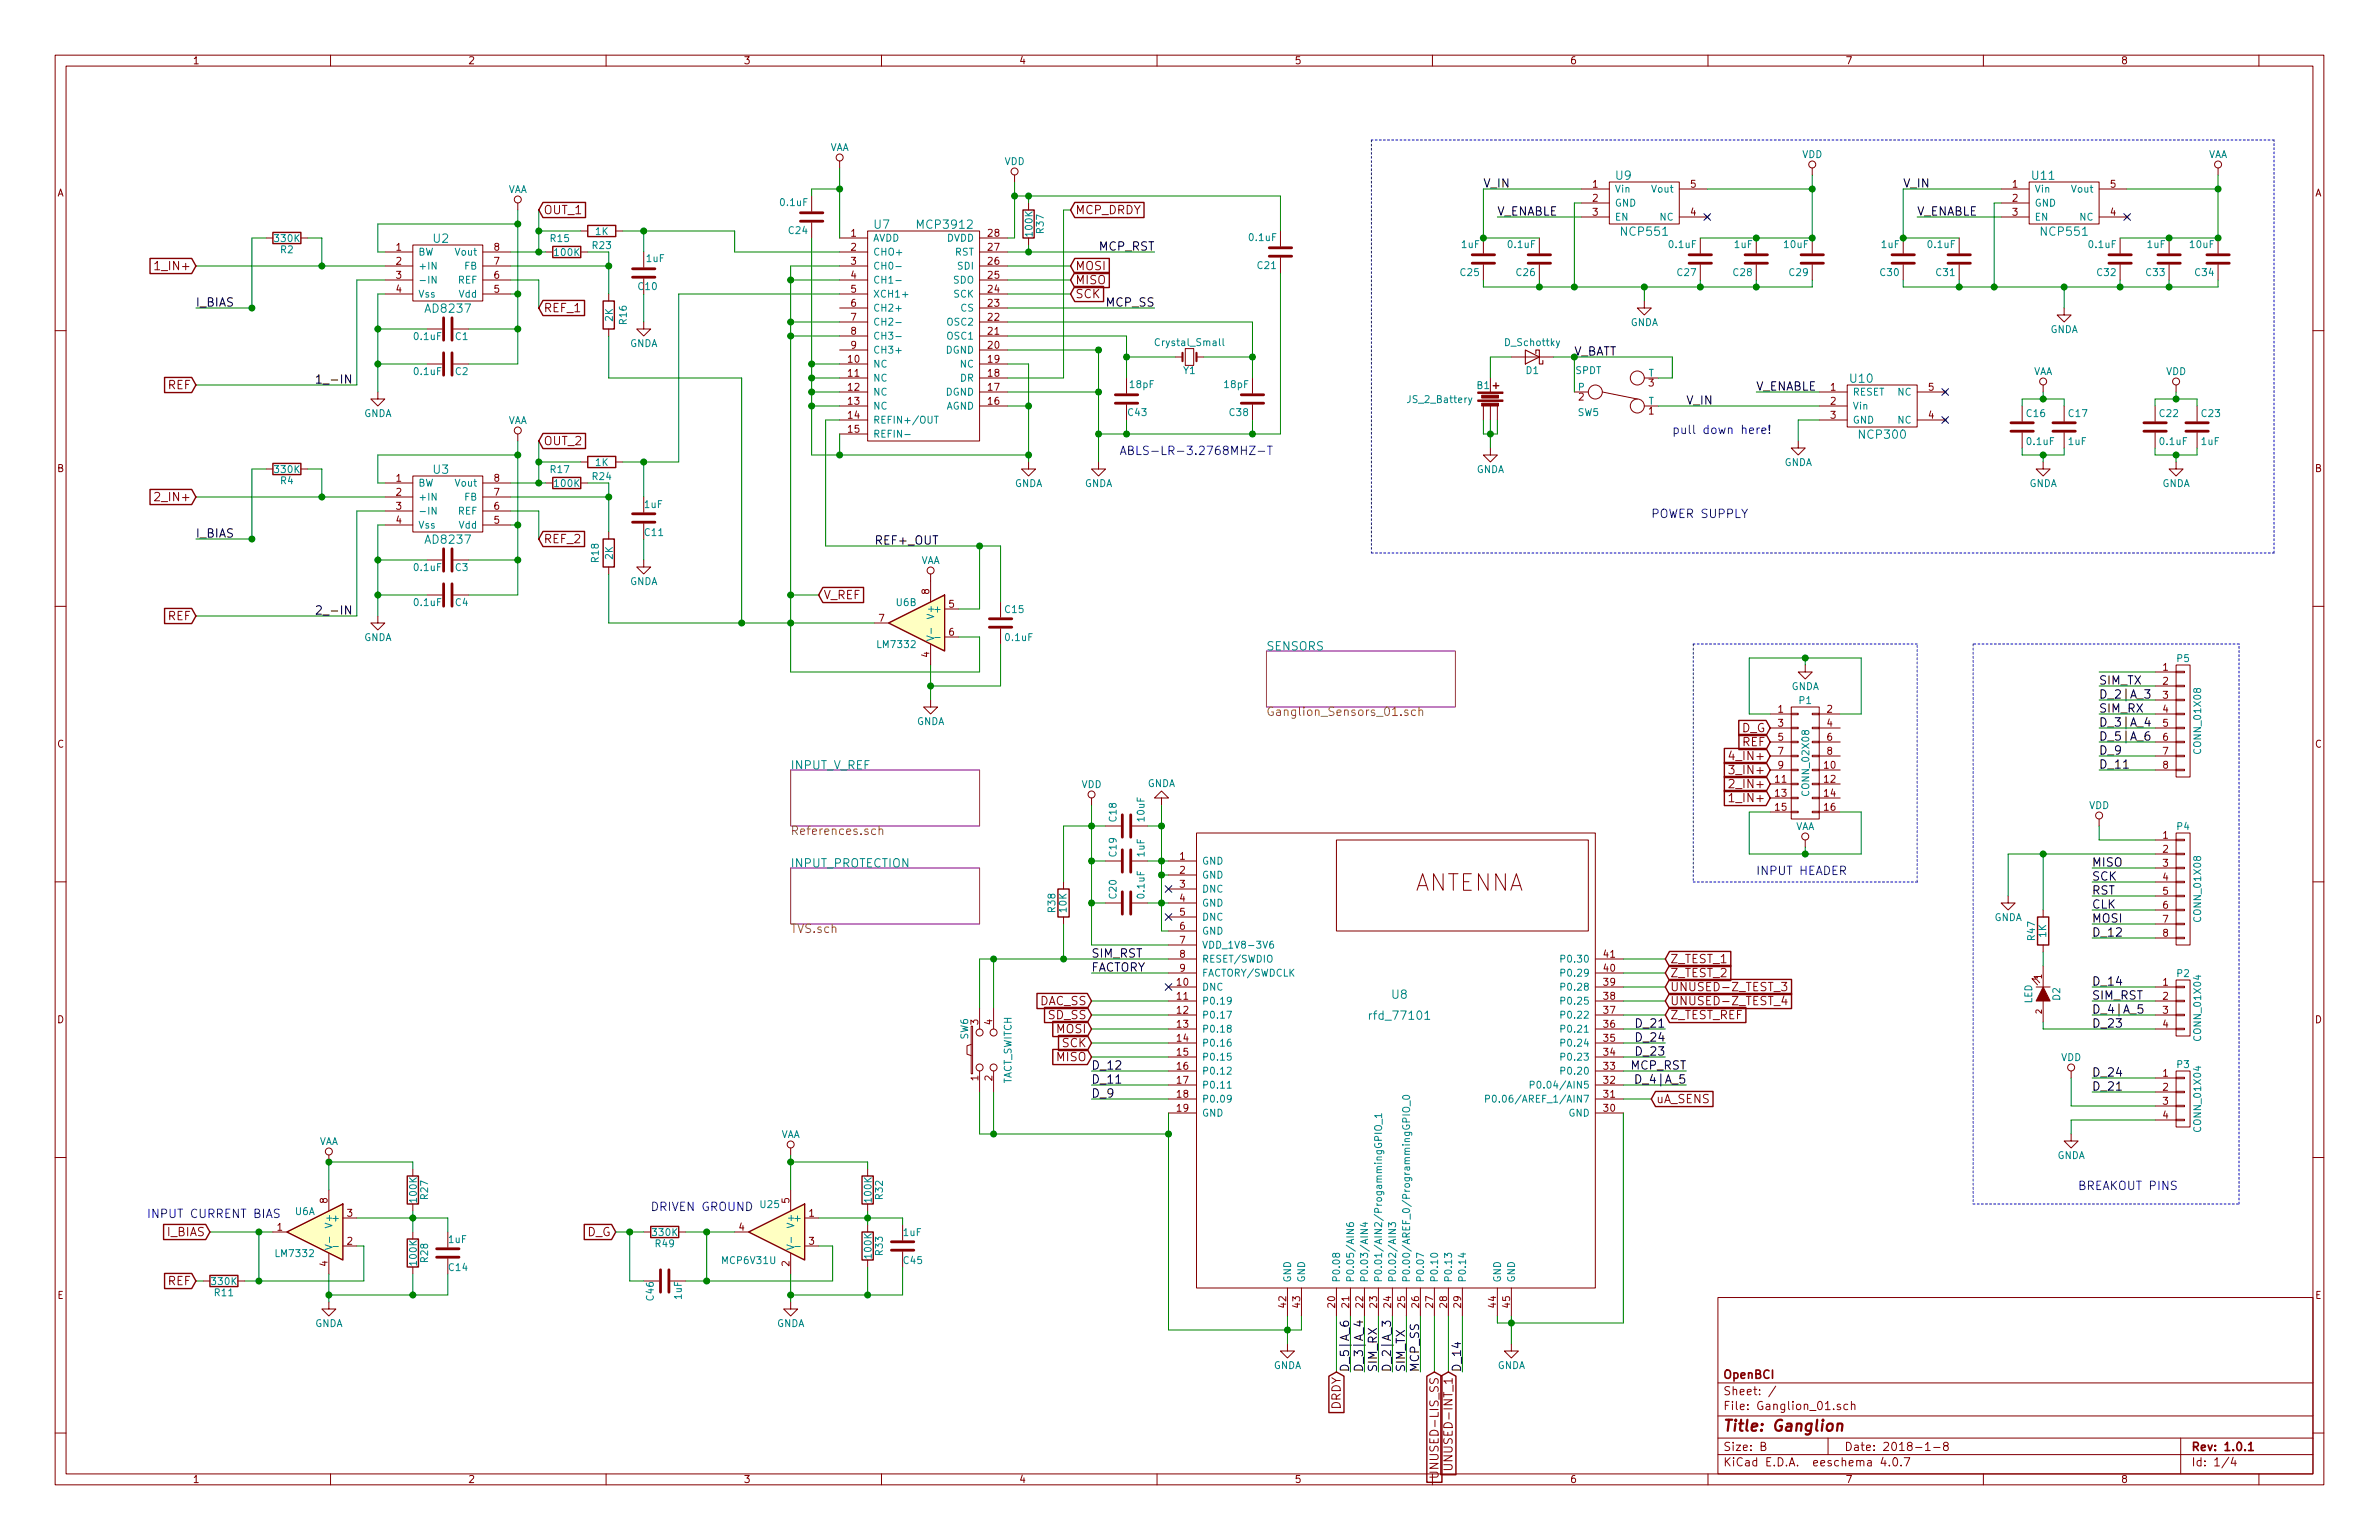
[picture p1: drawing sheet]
<svg xmlns="http://www.w3.org/2000/svg" width="432mm" height="279mm" viewBox="0 0 432 279" stroke-linecap="round" stroke-linejoin="round" font-family="sans-serif">
<defs><g id="words">
<text font-size="4.2" fill="#840000" x="256.5" y="161.7">ANTENNA</text>
<text font-size="2.8" fill="#840000" x="312.8" y="259.7">Title: Ganglion</text>
<g font-size="2.1">
<text x="269.2" y="34">V_IN</text>
<text x="345.4" y="34">V_IN</text>
<text x="271.8" y="39.1">V_ENABLE</text>
<text x="348" y="39.1">V_ENABLE</text>
<text x="199.4" y="45.5">MCP_RST</text>
<text x="35.6" y="55.6">I_BIAS</text>
<text x="200.8" y="55.6">MCP_SS</text>
<text x="57.1" y="69.6">1_-IN</text>
<text x="318.8" y="70.9">V_ENABLE</text>
<text x="306.1" y="73.4">V_IN</text>
<text x="35.6" y="97.5">I_BIAS</text>
<text x="158.7" y="98.8">REF+_OUT</text>
<text x="57.1" y="111.5">2_-IN</text>
<text x="381" y="124.2">SIM_TX</text>
<text x="381" y="126.7">D_2|A_3</text>
<text x="381" y="129.3">SIM_RX</text>
<text x="381" y="131.8">D_3|A_4</text>
<text x="381" y="134.4">D_5|A_6</text>
<text x="381" y="136.9">D_9</text>
<text x="381" y="139.4">D_11</text>
<text x="379.7" y="157.2">MISO</text>
<text x="379.7" y="159.8">SCK</text>
<text x="379.7" y="162.3">RST</text>
<text x="379.7" y="164.8">CLK</text>
<text x="379.7" y="167.4">MOSI</text>
<text x="198.1" y="173.7">SIM_RST</text>
<text x="379.7" y="169.9">D_12</text>
<text x="198.1" y="176.3">FACTORY</text>
<text x="379.7" y="178.8">D_14</text>
<text x="379.7" y="181.4">SIM_RST</text>
<text x="379.7" y="183.9">D_4|A_5</text>
<text x="297.2" y="191.5">D_23</text>
<text x="297.2" y="189">D_24</text>
<text x="297.2" y="186.4">D_21</text>
<text x="379.7" y="186.4">D_23</text>
<text x="198.1" y="196.6">D_11</text>
<text x="198.1" y="194.1">D_12</text>
<text x="295.9" y="194.1">MCP_RST</text>
<text x="297.7" y="196.6">D_4|A_5</text>
<text x="379.7" y="195.3">D_24</text>
<text x="379.7" y="197.9">D_21</text>
<text x="198.1" y="199.1">D_9</text>
<text x="244.9" y="248.9" transform="rotate(-90 244.9 248.9)">D_5|A_6</text>
<text x="247.4" y="248.9" transform="rotate(-90 247.4 248.9)">D_3|A_4</text>
<text x="249.9" y="248.9" transform="rotate(-90 249.9 248.9)">SIM_RX</text>
<text x="252.5" y="248.9" transform="rotate(-90 252.5 248.9)">D_2|A_3</text>
<text x="255" y="248.9" transform="rotate(-90 255 248.9)">SIM_TX</text>
<text x="257.6" y="248.9" transform="rotate(-90 257.6 248.9)">MCP_SS</text>
<text x="265.2" y="248.9" transform="rotate(-90 265.2 248.9)">D_14</text>
</g>
<g font-size="2.1" fill="#008484">
<text x="293.3" y="32.6">U9</text>
<text x="368.9" y="32.6">U11</text>
<text x="158.7" y="41.5">U7</text>
<text x="166.7" y="41.5">MCP3912</text>
<text x="78.7" y="44">U2</text>
<text x="294.4" y="42.8">NCP551</text>
<text x="370.6" y="42.8">NCP551</text>
<text x="77.4" y="56.7">AD8237</text>
<text x="335.9" y="69.4">U10</text>
<text x="337.6" y="79.6">NCP300</text>
<text x="78.7" y="86">U3</text>
<text x="77.4" y="98.7">AD8237</text>
<text x="229.9" y="118">SENSORS</text>
<text x="143.5" y="139.6">INPUT_V_REF</text>
<text x="143.5" y="157.4">INPUT_PROTECTION</text>
<text x="249" y="185">rfd_77101</text>
<text x="252.7" y="181.2">U8</text>
</g>
<g font-size="2.1" fill="#840000">
<text x="98.7" y="38.9">OUT_1</text>
<text x="195.2" y="38.9">MCP_DRDY</text>
<text x="28.9" y="49">1_IN+</text>
<text x="195.2" y="51.6">MISO</text>
<text x="195.2" y="49">MOSI</text>
<text x="98.7" y="56.6">REF_1</text>
<text x="195.2" y="54.1">SCK</text>
<text x="30.4" y="70.6">REF</text>
<text x="98.7" y="80.8">OUT_2</text>
<text x="28.9" y="90.9">2_IN+</text>
<text x="98.7" y="98.6">REF_2</text>
<text x="30.4" y="112.5">REF</text>
<text x="149.5" y="108.7">V_REF</text>
<text x="314.7" y="137.9">4_IN+</text>
<text x="316" y="132.8">D_G</text>
<text x="316.2" y="135.4">REF</text>
<text x="314.7" y="140.5">3_IN+</text>
<text x="314.7" y="143">2_IN+</text>
<text x="314.7" y="145.5">1_IN+</text>
<text x="303.2" y="179.8">UNUSED-Z_TEST_3</text>
<text x="303.2" y="174.8">Z_TEST_1</text>
<text x="303.2" y="177.3">Z_TEST_2</text>
<text x="188.6" y="182.4">DAC_SS</text>
<text x="190.2" y="184.9">SD_SS</text>
<text x="303.2" y="182.4">UNUSED-Z_TEST_4</text>
<text x="303.2" y="184.9">Z_TEST_REF</text>
<text x="191.8" y="187.5">MOSI</text>
<text x="192.7" y="190">SCK</text>
<text x="191.8" y="192.5">MISO</text>
<text x="300.6" y="200.2">uA_SENS</text>
<text x="30.4" y="224.3">I_BIAS</text>
<text x="106.5" y="224.3">D_G</text>
<text x="30.4" y="233.2">REF</text>
<text x="312.8" y="250.1">OpenBCI</text>
<text x="243.3" y="255.9" transform="rotate(-90 243.3 255.9)">DRDY</text>
<text x="312.8" y="255.8">File: Ganglion_01.sch</text>
<text x="312.8" y="253.1">Sheet: /</text>
<text x="312.8" y="263.2">Size: B</text>
<text x="334.8" y="263.2">Date: 2018-1-8</text>
<text x="397.8" y="263.2">Rev: 1.0.1</text>
<text x="261.1" y="266.8" transform="rotate(-90 261.1 266.8)">UNUSED-LIS_SS</text>
<text x="263.7" y="265.3" transform="rotate(-90 263.7 265.3)">UNUSED-INT_1</text>
<text x="312.8" y="266">KiCad E.D.A. eeschema 4.0.7</text>
<text x="397.8" y="266">Id: 1/4</text>
</g>
<text font-size="2.1" fill="#008400" x="285.8" y="64.5">V_BATT</text>
<g font-size="2.1" fill="#0000c2">
<text x="203.2" y="82.5">ABLS-LR-3.2768MHZ-T</text>
<text x="303.5" y="78.7">pull down here!</text>
<text x="299.7" y="94">POWER SUPPLY</text>
<text x="318.8" y="158.8">INPUT HEADER</text>
<text x="377.2" y="215.9">BREAKOUT PINS</text>
<text x="26.7" y="221">INPUT CURRENT BIAS</text>
<text x="118.1" y="219.7">DRIVEN GROUND</text>
</g>
<g font-size="2.1" fill="#848400">
<text x="229.9" y="129.9">Ganglion_Sensors_01.sch</text>
<text x="143.5" y="151.5">References.sch</text>
<text x="143.5" y="169.3">TVS.sch</text>
</g>
<g font-size="1.8" fill="#840000">
<text x="35" y="11.6">1</text>
<text x="85" y="11.6">2</text>
<text x="135" y="11.6">3</text>
<text x="185" y="11.6">4</text>
<text x="235" y="11.6">5</text>
<text x="285" y="11.6">6</text>
<text x="335" y="11.6">7</text>
<text x="385" y="11.6">8</text>
<text x="10.4" y="35.6">A</text>
<text x="289.1" y="34">1</text>
<text x="306.9" y="34">5</text>
<text x="365.3" y="34">1</text>
<text x="383.1" y="34">5</text>
<text x="420.2" y="35.6">A</text>
<text x="289.1" y="36.6">2</text>
<text x="289.1" y="39.1">3</text>
<text x="306.9" y="39.1">4</text>
<text x="365.3" y="36.6">2</text>
<text x="365.3" y="39.1">3</text>
<text x="383.1" y="39.1">4</text>
<text x="71.9" y="45.5">1</text>
<text x="89.7" y="45.5">8</text>
<text x="154.5" y="42.9">1</text>
<text x="154.5" y="45.5">2</text>
<text x="179.4" y="45.5">27</text>
<text x="179.4" y="42.9">28</text>
<text x="71.9" y="48">2</text>
<text x="71.9" y="50.5">3</text>
<text x="71.9" y="53.1">4</text>
<text x="89.7" y="53.1">5</text>
<text x="89.7" y="50.5">6</text>
<text x="89.7" y="48">7</text>
<text x="154.5" y="48">3</text>
<text x="154.5" y="50.5">4</text>
<text x="154.5" y="53.1">5</text>
<text x="179.4" y="53.1">24</text>
<text x="179.4" y="50.5">25</text>
<text x="179.4" y="48">26</text>
<text x="154.5" y="55.6">6</text>
<text x="154.5" y="58.2">7</text>
<text x="179.4" y="58.2">22</text>
<text x="179.4" y="55.6">23</text>
<text x="154" y="65.8">10</text>
<text x="154.5" y="60.7">8</text>
<text x="154.5" y="63.2">9</text>
<text x="179.4" y="63.2">20</text>
<text x="179.4" y="60.7">21</text>
<text x="179.4" y="65.8">19</text>
<text x="154" y="68.3">11</text>
<text x="154" y="70.9">12</text>
<text x="179.4" y="70.9">17</text>
<text x="179.4" y="68.3">18</text>
<text x="299.2" y="70.1">3</text>
<text x="332.3" y="70.9">1</text>
<text x="350" y="70.9">5</text>
<text x="154" y="73.4">13</text>
<text x="154" y="75.9">14</text>
<text x="179.4" y="73.4">16</text>
<text x="286.5" y="72.6">2</text>
<text x="299.2" y="75.2">1</text>
<text x="332.3" y="73.4">2</text>
<text x="332.3" y="75.9">3</text>
<text x="350" y="75.9">4</text>
<text x="154" y="78.5">15</text>
<text x="10.4" y="85.6">B</text>
<text x="71.9" y="87.4">1</text>
<text x="71.9" y="89.9">2</text>
<text x="89.7" y="89.9">7</text>
<text x="89.7" y="87.4">8</text>
<text x="420.2" y="85.6">B</text>
<text x="71.9" y="92.5">3</text>
<text x="71.9" y="95">4</text>
<text x="89.7" y="95">5</text>
<text x="89.7" y="92.5">6</text>
<text x="168.7" y="107.8" transform="rotate(-90 168.7 107.8)">8</text>
<text x="159.5" y="112.8">7</text>
<text x="172.2" y="110.2">5</text>
<text x="168.7" y="119.2" transform="rotate(-90 168.7 119.2)">4</text>
<text x="172.2" y="115.3">6</text>
<text x="392.6" y="121.7">1</text>
<text x="392.6" y="124.2">2</text>
<text x="322.7" y="129.3">1</text>
<text x="322.7" y="131.8">3</text>
<text x="331.6" y="129.3">2</text>
<text x="331.6" y="131.8">4</text>
<text x="392.6" y="126.7">3</text>
<text x="392.6" y="129.3">4</text>
<text x="392.6" y="131.8">5</text>
<text x="10.4" y="135.6">C</text>
<text x="322.7" y="134.4">5</text>
<text x="322.7" y="136.9">7</text>
<text x="331.6" y="134.4">6</text>
<text x="331.6" y="136.9">8</text>
<text x="392.6" y="134.4">6</text>
<text x="392.6" y="136.9">7</text>
<text x="420.2" y="135.6">C</text>
<text x="322.2" y="142">11</text>
<text x="322.7" y="139.4">9</text>
<text x="331.1" y="139.4">10</text>
<text x="331.1" y="142">12</text>
<text x="392.6" y="139.4">8</text>
<text x="322.2" y="144.5">13</text>
<text x="322.2" y="147.1">15</text>
<text x="331.1" y="144.5">14</text>
<text x="331.1" y="147.1">16</text>
<text x="214.1" y="156">1</text>
<text x="392.6" y="152.1">1</text>
<text x="392.6" y="154.7">2</text>
<text x="214.1" y="158.5">2</text>
<text x="214.1" y="161">3</text>
<text x="392.6" y="157.2">3</text>
<text x="392.6" y="159.8">4</text>
<text x="214.1" y="163.6">4</text>
<text x="214.1" y="166.1">5</text>
<text x="392.6" y="162.3">5</text>
<text x="392.6" y="164.8">6</text>
<text x="392.6" y="167.4">7</text>
<text x="214.1" y="168.7">6</text>
<text x="214.1" y="171.2">7</text>
<text x="214.1" y="173.7">8</text>
<text x="291.1" y="173.7">41</text>
<text x="392.6" y="169.9">8</text>
<text x="213.7" y="178.8">10</text>
<text x="214.1" y="176.3">9</text>
<text x="291.1" y="176.3">40</text>
<text x="291.1" y="178.8">39</text>
<text x="392.6" y="178.8">1</text>
<text x="10.4" y="185.6">D</text>
<text x="177.5" y="185.9" transform="rotate(-90 177.5 185.9)">3</text>
<text x="180.1" y="185.9" transform="rotate(-90 180.1 185.9)">4</text>
<text x="213.7" y="181.4">11</text>
<text x="213.7" y="183.9">12</text>
<text x="291.1" y="183.9">37</text>
<text x="291.1" y="181.4">38</text>
<text x="392.6" y="181.4">2</text>
<text x="392.6" y="183.9">3</text>
<text x="420.2" y="185.6">D</text>
<text x="213.7" y="186.4">13</text>
<text x="213.7" y="189">14</text>
<text x="213.7" y="191.5">15</text>
<text x="291.1" y="191.5">34</text>
<text x="291.1" y="189">35</text>
<text x="291.1" y="186.4">36</text>
<text x="392.6" y="186.4">4</text>
<text x="177.5" y="196.1" transform="rotate(-90 177.5 196.1)">1</text>
<text x="180.1" y="196.1" transform="rotate(-90 180.1 196.1)">2</text>
<text x="213.7" y="194.1">16</text>
<text x="213.7" y="196.6">17</text>
<text x="291.1" y="196.6">32</text>
<text x="291.1" y="194.1">33</text>
<text x="392.6" y="195.3">1</text>
<text x="392.6" y="197.9">2</text>
<text x="213.7" y="199.1">18</text>
<text x="213.7" y="201.7">19</text>
<text x="291.1" y="201.7">30</text>
<text x="291.1" y="199.1">31</text>
<text x="392.6" y="200.4">3</text>
<text x="392.6" y="202.9">4</text>
<text x="59.4" y="218.3" transform="rotate(-90 59.4 218.3)">8</text>
<text x="63" y="220.7">3</text>
<text x="143.3" y="218.3" transform="rotate(-90 143.3 218.3)">5</text>
<text x="146.8" y="220.7">1</text>
<text x="50.3" y="223.3">1</text>
<text x="63" y="225.8">2</text>
<text x="134.1" y="223.3">4</text>
<text x="146.8" y="225.8">3</text>
<text x="59.4" y="229.7" transform="rotate(-90 59.4 229.7)">4</text>
<text x="143.3" y="229.7" transform="rotate(-90 143.3 229.7)">2</text>
<text x="10.4" y="235.6">E</text>
<text x="233.4" y="237.2" transform="rotate(-90 233.4 237.2)">42</text>
<text x="236" y="237.2" transform="rotate(-90 236 237.2)">43</text>
<text x="242.3" y="237.2" transform="rotate(-90 242.3 237.2)">20</text>
<text x="244.9" y="237.2" transform="rotate(-90 244.9 237.2)">21</text>
<text x="247.4" y="237.2" transform="rotate(-90 247.4 237.2)">22</text>
<text x="249.9" y="237.2" transform="rotate(-90 249.9 237.2)">23</text>
<text x="252.5" y="237.2" transform="rotate(-90 252.5 237.2)">24</text>
<text x="255" y="237.2" transform="rotate(-90 255 237.2)">25</text>
<text x="257.6" y="237.2" transform="rotate(-90 257.6 237.2)">26</text>
<text x="260.1" y="237.2" transform="rotate(-90 260.1 237.2)">27</text>
<text x="262.6" y="237.2" transform="rotate(-90 262.6 237.2)">28</text>
<text x="265.2" y="237.2" transform="rotate(-90 265.2 237.2)">29</text>
<text x="271.5" y="237.2" transform="rotate(-90 271.5 237.2)">44</text>
<text x="274.1" y="237.2" transform="rotate(-90 274.1 237.2)">45</text>
<text x="420.2" y="235.6">E</text>
<text x="35" y="269">1</text>
<text x="85" y="269">2</text>
<text x="135" y="269">3</text>
<text x="185" y="269">4</text>
<text x="235" y="269">5</text>
<text x="285" y="269">6</text>
<text x="335" y="269">7</text>
<text x="385" y="269">8</text>
</g>
<g font-size="1.8" fill="#008484">
<text x="150.5" y="27.4">VAA</text>
<text x="182.3" y="29.9">VDD</text>
<text x="327.1" y="28.7">VDD</text>
<text x="400.7" y="28.7">VAA</text>
<text x="92.1" y="35">VAA</text>
<text x="293.1" y="34.9">Vin</text>
<text x="299.8" y="34.9">Vout</text>
<text x="369.3" y="34.9">Vin</text>
<text x="376" y="34.9">Vout</text>
<text x="141.7" y="37.4">0.1uF</text>
<text x="293.1" y="37.5">GND</text>
<text x="293.1" y="40">EN</text>
<text x="301.2" y="40">NC</text>
<text x="369.3" y="37.5">GND</text>
<text x="369.3" y="40">EN</text>
<text x="377.4" y="40">NC</text>
<text x="50" y="43.9">330K</text>
<text x="51" y="45.9">R2</text>
<text x="75.9" y="46.4">BW</text>
<text x="82.7" y="46.4">Vout</text>
<text x="100" y="43.9">R15</text>
<text x="100.8" y="46.4">100K</text>
<text x="107.6" y="45.2">R23</text>
<text x="108.1" y="42.6">1K</text>
<text x="117.3" y="47.5">1uF</text>
<text x="143.2" y="42.4">C24</text>
<text x="158.5" y="43.8">AVDD</text>
<text x="158.5" y="46.4">CHO+</text>
<text x="171.8" y="43.8">DVDD</text>
<text x="173.3" y="46.4">RST</text>
<text x="187.4" y="42.7" transform="rotate(-90 187.4 42.7)">100K</text>
<text x="189.4" y="42.3" transform="rotate(-90 189.4 42.3)">R37</text>
<text x="226.8" y="43.7">0.1uF</text>
<text x="265.3" y="45">1uF</text>
<text x="273.8" y="45">0.1uF</text>
<text x="303" y="45">0.1uF</text>
<text x="314.8" y="45">1uF</text>
<text x="323.9" y="45">10uF</text>
<text x="341.5" y="45">1uF</text>
<text x="350" y="45">0.1uF</text>
<text x="379.2" y="45">0.1uF</text>
<text x="389.8" y="45">1uF</text>
<text x="397.6" y="45">10uF</text>
<text x="75.9" y="48.9">+IN</text>
<text x="75.9" y="51.4">-IN</text>
<text x="75.9" y="54">Vss</text>
<text x="83.1" y="51.4">REF</text>
<text x="83.3" y="54">Vdd</text>
<text x="84.3" y="48.9">FB</text>
<text x="115.9" y="52.6">C10</text>
<text x="158.5" y="48.9">CH0-</text>
<text x="158.5" y="51.4">CH1-</text>
<text x="158.5" y="54">XCH1+</text>
<text x="172.9" y="51.4">SDO</text>
<text x="173.1" y="54">SCK</text>
<text x="173.8" y="48.9">SDI</text>
<text x="228.3" y="48.8">C21</text>
<text x="265.1" y="50.1">C25</text>
<text x="275.3" y="50.1">C26</text>
<text x="304.5" y="50.1">C27</text>
<text x="314.7" y="50.1">C28</text>
<text x="324.8" y="50.1">C29</text>
<text x="341.3" y="50.1">C30</text>
<text x="351.5" y="50.1">C31</text>
<text x="380.7" y="50.1">C32</text>
<text x="389.6" y="50.1">C33</text>
<text x="398.5" y="50.1">C34</text>
<text x="111.2" y="58.3" transform="rotate(-90 111.2 58.3)">2K</text>
<text x="113.7" y="58.8" transform="rotate(-90 113.7 58.8)">R16</text>
<text x="158.5" y="56.5">CH2+</text>
<text x="158.5" y="59.1">CH2-</text>
<text x="172" y="59.1">OSC2</text>
<text x="174.3" y="56.5">CS</text>
<text x="295.9" y="59.1">GNDA</text>
<text x="75.3" y="61.7">0.1uF</text>
<text x="82.7" y="61.7">C1</text>
<text x="114.2" y="62.9">GNDA</text>
<text x="158.5" y="61.6">CH3-</text>
<text x="158.5" y="64.1">CH3+</text>
<text x="171.6" y="64.1">DGND</text>
<text x="172" y="61.6">OSC1</text>
<text x="210" y="62.8">Crystal_Small</text>
<text x="273.3" y="62.8">D_Schottky</text>
<text x="372.1" y="60.4">GNDA</text>
<text x="75.3" y="68">0.1uF</text>
<text x="82.7" y="68">C2</text>
<text x="158.5" y="66.7">NC</text>
<text x="158.5" y="69.2">NC</text>
<text x="158.5" y="71.8">NC</text>
<text x="171.6" y="71.8">DGND</text>
<text x="174.2" y="69.2">DR</text>
<text x="174.2" y="66.7">NC</text>
<text x="205.2" y="70.4">18pF</text>
<text x="214.8" y="67.8">Y1</text>
<text x="222.3" y="70.4">18pF</text>
<text x="268.1" y="70.6">B1</text>
<text x="277" y="67.8">D1</text>
<text x="285.9" y="67.8">SPDT</text>
<text x="286.4" y="70.9">P</text>
<text x="299.2" y="68.3">T</text>
<text x="336.3" y="71.8">RESET</text>
<text x="344.4" y="71.8">NC</text>
<text x="369" y="68">VAA</text>
<text x="393.1" y="68">VDD</text>
<text x="66" y="75.6">GNDA</text>
<text x="92.1" y="76.9">VAA</text>
<text x="158.5" y="74.3">NC</text>
<text x="158.5" y="76.8">REFIN+/OUT</text>
<text x="171.6" y="74.3">AGND</text>
<text x="204.8" y="75.5">C43</text>
<text x="223.2" y="75.5">C38</text>
<text x="255.7" y="73.1">JS_2_Battery</text>
<text x="286.4" y="75.5">SW5</text>
<text x="299.2" y="73.4">T</text>
<text x="336.3" y="74.3">Vin</text>
<text x="336.3" y="76.8">GND</text>
<text x="344.4" y="76.8">NC</text>
<text x="367.9" y="75.6">C16</text>
<text x="375.5" y="75.6">C17</text>
<text x="392" y="75.6">C22</text>
<text x="399.6" y="75.6">C23</text>
<text x="158.5" y="79.4">REFIN-</text>
<text x="368" y="80.7">0.1uF</text>
<text x="375.4" y="80.7">1uF</text>
<text x="392.1" y="80.7">0.1uF</text>
<text x="399.6" y="80.7">1uF</text>
<text x="50" y="85.8">330K</text>
<text x="51" y="87.8">R4</text>
<text x="75.9" y="88.3">BW</text>
<text x="82.7" y="88.3">Vout</text>
<text x="100" y="85.8">R17</text>
<text x="100.8" y="88.3">100K</text>
<text x="107.6" y="87.1">R24</text>
<text x="108.1" y="84.5">1K</text>
<text x="184.1" y="88.3">GNDA</text>
<text x="196.8" y="88.3">GNDA</text>
<text x="267.9" y="85.8">GNDA</text>
<text x="323.8" y="84.5">GNDA</text>
<text x="368.2" y="88.3">GNDA</text>
<text x="392.4" y="88.3">GNDA</text>
<text x="75.9" y="90.8">+IN</text>
<text x="75.9" y="93.3">-IN</text>
<text x="75.9" y="95.9">Vss</text>
<text x="83.1" y="93.3">REF</text>
<text x="83.3" y="95.9">Vdd</text>
<text x="84.3" y="90.8">FB</text>
<text x="117" y="92.2">1uF</text>
<text x="108.7" y="102" transform="rotate(-90 108.7 102)">R18</text>
<text x="111.2" y="101.4" transform="rotate(-90 111.2 101.4)">2K</text>
<text x="117.1" y="97.2">C11</text>
<text x="75.3" y="103.6">0.1uF</text>
<text x="82.7" y="103.6">C3</text>
<text x="114.2" y="106.1">GNDA</text>
<text x="167.1" y="102.3">VAA</text>
<text x="75.3" y="109.9">0.1uF</text>
<text x="82.7" y="109.9">C4</text>
<text x="162.7" y="109.9">U6B</text>
<text x="169.5" y="111.9" transform="rotate(-90 169.5 111.9)">V+</text>
<text x="169.9" y="111.1">+</text>
<text x="182.5" y="111.2">C15</text>
<text x="66" y="116.3">GNDA</text>
<text x="159.5" y="117.6">LM7332</text>
<text x="182.6" y="116.3">0.1uF</text>
<text x="325.1" y="125.2">GNDA</text>
<text x="395.2" y="120.1">P5</text>
<text x="166.3" y="131.5">GNDA</text>
<text x="326.6" y="127.7">P1</text>
<text x="399.5" y="136.4" transform="rotate(-90 399.5 136.4)">CONN_01X08</text>
<text x="196.3" y="143">VDD</text>
<text x="208.2" y="142.8">GNDA</text>
<text x="202.6" y="149" transform="rotate(-90 202.6 149)">C18</text>
<text x="207.7" y="148.9" transform="rotate(-90 207.7 148.9)">10uF</text>
<text x="328.4" y="144.1" transform="rotate(-90 328.4 144.1)">CONN_02X08</text>
<text x="379.1" y="146.8">VDD</text>
<text x="202.6" y="155.3" transform="rotate(-90 202.6 155.3)">C19</text>
<text x="207.7" y="155.4" transform="rotate(-90 207.7 155.4)">1uF</text>
<text x="325.8" y="150.6">VAA</text>
<text x="395.2" y="150.6">P4</text>
<text x="218.2" y="156.8">GND</text>
<text x="218.2" y="159.4">GND</text>
<text x="218.2" y="161.9">DNC</text>
<text x="191.5" y="165.5" transform="rotate(-90 191.5 165.5)">R38</text>
<text x="193.6" y="165.5" transform="rotate(-90 193.6 165.5)">10K</text>
<text x="202.6" y="163" transform="rotate(-90 202.6 163)">C20</text>
<text x="207.7" y="162.9" transform="rotate(-90 207.7 162.9)">0.1uF</text>
<text x="218.2" y="164.5">GND</text>
<text x="218.2" y="167">DNC</text>
<text x="361.9" y="167.1">GNDA</text>
<text x="399.5" y="166.9" transform="rotate(-90 399.5 166.9)">CONN_01X08</text>
<text x="218.2" y="169.5">GND</text>
<text x="218.2" y="172.1">VDD_1V8-3V6</text>
<text x="369.3" y="170.5" transform="rotate(-90 369.3 170.5)">R47</text>
<text x="371.4" y="170" transform="rotate(-90 371.4 170)">1K</text>
<text x="218.2" y="174.6">RESET/SWDIO</text>
<text x="218.2" y="177.2">FACTORY/SWDCLK</text>
<text x="218.2" y="179.7">DNC</text>
<text x="283.9" y="177.2">P0.29</text>
<text x="283.9" y="174.6">P0.30</text>
<text x="283.9" y="179.7">P0.28</text>
<text x="395.2" y="177.2">P2</text>
<text x="218.2" y="182.2">P0.19</text>
<text x="218.2" y="184.8">P0.17</text>
<text x="283.9" y="184.8">P0.22</text>
<text x="283.9" y="182.2">P0.25</text>
<text x="368.8" y="182.1" transform="rotate(-90 368.8 182.1)">LED</text>
<text x="373.9" y="181.5" transform="rotate(-90 373.9 181.5)">D2</text>
<text x="175.7" y="188.6" transform="rotate(-90 175.7 188.6)">SW6</text>
<text x="218.2" y="187.3">P0.18</text>
<text x="218.2" y="189.9">P0.16</text>
<text x="283.9" y="189.9">P0.24</text>
<text x="283.9" y="187.3">P0.21</text>
<text x="399.5" y="188.5" transform="rotate(-90 399.5 188.5)">CONN_01X04</text>
<text x="183.6" y="196.8" transform="rotate(-90 183.6 196.8)">TACT_SWITCH</text>
<text x="218.2" y="192.4">P0.15</text>
<text x="218.2" y="194.9">P0.12</text>
<text x="218.2" y="197.5">P0.11</text>
<text x="279.4" y="197.5">P0.04/AIN5</text>
<text x="283.9" y="194.9">P0.20</text>
<text x="283.9" y="192.4">P0.23</text>
<text x="374.1" y="192.5">VDD</text>
<text x="395.2" y="193.8">P3</text>
<text x="218.2" y="200">P0.09</text>
<text x="218.2" y="202.6">GND</text>
<text x="272.1" y="200">P0.06/AREF_1/AIN7</text>
<text x="284.6" y="202.6">GND</text>
<text x="57.8" y="207.7">VAA</text>
<text x="141.7" y="206.5">VAA</text>
<text x="399.5" y="205" transform="rotate(-90 399.5 205)">CONN_01X04</text>
<text x="373.3" y="210.3">GNDA</text>
<text x="53.6" y="220.4">U6A</text>
<text x="60.7" y="221.6">+</text>
<text x="75.6" y="218" transform="rotate(-90 75.6 218)">100K</text>
<text x="77.7" y="217.5" transform="rotate(-90 77.7 217.5)">R27</text>
<text x="138.1" y="219.2">U25</text>
<text x="144.5" y="221.6">+</text>
<text x="158.2" y="218" transform="rotate(-90 158.2 218)">100K</text>
<text x="160.2" y="217.5" transform="rotate(-90 160.2 217.5)">R32</text>
<text x="60.3" y="222.4" transform="rotate(-90 60.3 222.4)">V+</text>
<text x="81.4" y="225.5">1uF</text>
<text x="118.5" y="224.2">330K</text>
<text x="119" y="226.3">R49</text>
<text x="144.1" y="222.4" transform="rotate(-90 144.1 222.4)">V+</text>
<text x="160.2" y="227.7" transform="rotate(-90 160.2 227.7)">R33</text>
<text x="164" y="224.2">1uF</text>
<text x="38.5" y="233.1">330K</text>
<text x="50.2" y="228">LM7332</text>
<text x="75.6" y="229.4" transform="rotate(-90 75.6 229.4)">100K</text>
<text x="77.7" y="229" transform="rotate(-90 77.7 229)">R28</text>
<text x="81.5" y="230.6">C14</text>
<text x="131.2" y="229.3">MCP6V31U</text>
<text x="158.2" y="228.2" transform="rotate(-90 158.2 228.2)">100K</text>
<text x="164.1" y="229.3">C45</text>
<text x="234.3" y="232.7" transform="rotate(-90 234.3 232.7)">GND</text>
<text x="236.9" y="232.7" transform="rotate(-90 236.9 232.7)">GND</text>
<text x="243.2" y="232.7" transform="rotate(-90 243.2 232.7)">P0.08</text>
<text x="245.7" y="232.7" transform="rotate(-90 245.7 232.7)">P0.05/AIN6</text>
<text x="248.3" y="232.7" transform="rotate(-90 248.3 232.7)">P0.03/AIN4</text>
<text x="250.8" y="232.7" transform="rotate(-90 250.8 232.7)">P0.01/AIN2/ProgammingGPIO_1</text>
<text x="253.4" y="232.7" transform="rotate(-90 253.4 232.7)">P0.02/AIN3</text>
<text x="255.9" y="232.7" transform="rotate(-90 255.9 232.7)">P0.00/AREF_0/ProgrammingGPIO_0</text>
<text x="258.4" y="232.7" transform="rotate(-90 258.4 232.7)">P0.07</text>
<text x="261" y="232.7" transform="rotate(-90 261 232.7)">P0.10</text>
<text x="263.5" y="232.7" transform="rotate(-90 263.5 232.7)">P0.13</text>
<text x="266.1" y="232.7" transform="rotate(-90 266.1 232.7)">P0.14</text>
<text x="272.4" y="232.7" transform="rotate(-90 272.4 232.7)">GND</text>
<text x="275" y="232.7" transform="rotate(-90 275 232.7)">GND</text>
<text x="39" y="235.2">R11</text>
<text x="118.6" y="235.9" transform="rotate(-90 118.6 235.9)">C46</text>
<text x="123.7" y="235.7" transform="rotate(-90 123.7 235.7)">1uF</text>
<text x="57.1" y="240.7">GNDA</text>
<text x="140.9" y="240.7">GNDA</text>
<text x="231.1" y="248.4">GNDA</text>
<text x="271.7" y="248.4">GNDA</text>
</g>
<g font-size="1.4" fill="#840000">
<text x="370.6" y="177.5" transform="rotate(-90 370.6 177.5)">1</text>
<text x="370.6" y="183.9" transform="rotate(-90 370.6 183.9)">2</text>
</g>
</g></defs>
<g fill="none" stroke="#840000" stroke-width=".18">
<path d="M10 10h411.8v259.4h-411.8zM12 12h407.8v255.4h-407.8zM60 10v2M110 10v2M160 10v2M210 10v2M260 10v2M310 10v2M360 10v2M410 10v2M94 36.8v1.3M147.3 35.6v2.8"/>
<path d="M152.4 29.2v1.3M184.1 31.8v1.2M186.7 36.8v1.3M287 34.3h5.1M287 36.8h5.1M287 39.4h5.1M292.1 33h12.7v7.6h-12.7zM304.8 34.3h5.1M304.8 39.4h5.1M309.6 39.1l.6 .6M310.2 39.1l-.6 .6M328.9 30.5v1.3"/>
<path d="M363.2 34.3h5.1M363.2 36.8h5.1M363.2 39.4h5.1M368.3 33h12.7v7.6h-12.7zM381 34.3h5.1M381 39.4h5.1M385.8 39.1l.6 .6M386.4 39.1l-.6 .6M402.6 30.5v1.3M10 60h2M28.1 47.9l.4-.5v1.5M28.1 48.9h.9"/>
<path d="M48.3 43.2h1.2M54.6 43.2h1.3M69.8 45.7h5.1M69.8 48.3h5.1M69.8 50.8h5.1M69.8 53.3h5.1M74.9 44.5h12.7v10.1h-12.7zM77.5 59.7h2.8M82.3 59.7h2.8M87.6 45.7h5.1M87.6 48.3h5.1M87.6 50.8h5.1"/>
<path d="M87.6 53.3h5.1M99.1 45.7h1.2M105.4 45.7h1.3M105.4 41.9h1.3M110.5 53.3v1.3M110.5 59.7v1.3M111.8 41.9h1.2M116.8 58.4v1.3h1.3l-1.3 1.3-1.2-1.3h1.2M116.8 45.7v2.8M116.8 50.5v2.8M147.3 40.4v2.8M152.4 43.2h5.1"/>
<path d="M152.4 45.7h5.1M152.4 48.3h5.1M152.4 50.8h5.1M152.4 53.3h5.1M152.4 55.9h5.1M152.4 58.4h5.1M157.5 41.9h20.3v38.1h-20.3zM177.8 43.2h5.1M177.8 45.7h5.1M177.8 48.3h5.1M177.8 50.8h5.1M177.8 53.3h5.1"/>
<path d="M177.8 55.9h5.1M177.8 58.4h5.1M186.7 43.2v1.3M232.4 41.9v2.8M232.4 46.7v2.8M269.2 43.2v2.8M269.2 48v2.8M279.4 43.2v2.8M279.4 48v2.8M298.4 54.6v1.3h1.3l-1.3 1.3-1.2-1.3h1.2M308.6 43.2v2.8M308.6 48v2.8"/>
<path d="M318.8 43.2v2.8M318.8 48v2.8M328.9 43.2v2.8M328.9 48v2.8M345.4 43.2v2.8M345.4 48v2.8M355.6 43.2v2.8M355.6 48v2.8M374.6 55.9v1.3h1.3l-1.3 1.2-1.2-1.2h1.2M384.8 43.2v2.8M384.8 48v2.8M393.7 43.2v2.8"/>
<path d="M393.7 48v2.8M402.6 43.2v2.8M402.6 48v2.8M419.8 60h2M68.6 71.1v1.3h1.2l-1.2 1.3-1.3-1.3h1.3M77.5 66h2.8M82.3 66h2.8M94 78.7v1.3M152.4 61h5.1M152.4 63.5h5.1M152.4 66h5.1M152.4 68.6h5.1"/>
<path d="M152.4 71.1h5.1M152.4 73.7h5.1M152.4 76.2h5.1M152.4 78.7h5.1M177.8 61h5.1M177.8 63.5h5.1M177.8 66h5.1M177.8 68.6h5.1M177.8 71.1h5.1M177.8 73.7h5.1M204.5 68.6v2.8M204.5 73.4v2.8"/>
<path d="M213.4 64.8h1.2M215.1 63.2h1.6v3.1h-1.6zM217.2 64.8h1.2M227.3 68.6v2.8M227.3 73.4v2.8M269.2 73.7v2.5M270.5 68.6v2.5M270.5 73.7v2.5M271.8 73.7v2.5M274.3 64.8h7.6M285.7 71.1h2.6M290.8 71.1l6.4 1.3"/>
<path d="M298.4 68.6h2.6M298.4 73.7h2.6M330.2 71.1h5.1M330.2 73.7h5.1M330.2 76.2h5.1M335.3 69.9h12.7v7.6h-12.7zM348 71.1h5.1M348 76.2h5.1M352.8 75.9l.6 .6M352.8 70.8l.6 .6M353.4 75.9l-.6 .6M353.4 70.8l-.6 .6"/>
<path d="M367 73.7v2.8M367 78.5v2.8M370.8 69.9v1.2M374.6 73.7v2.8M374.6 78.5v2.8M391.2 73.7v2.8M391.2 78.5v2.8M395 69.9v1.2M398.8 73.7v2.8M398.8 78.5v2.8M28.1 89.5l.6-.2 .2 .2 .1 .3-.1 .2-.9 .9h1M48.3 85.1h1.2"/>
<path d="M54.6 85.1h1.3M69.8 87.6h5.1M69.8 90.2h5.1M69.8 92.7h5.1M69.8 95.3h5.1M74.9 86.4h12.7v10.1h-12.7zM87.6 87.6h5.1M87.6 90.2h5.1M87.6 92.7h5.1M87.6 95.3h5.1M99.1 87.6h1.2M105.4 87.6h1.3"/>
<path d="M105.4 83.8h1.3M110.5 96.5v1.3M111.8 83.8h1.2M116.8 90.2v2.8M116.8 95v2.8M186.7 83.8v1.3h1.3l-1.3 1.3-1.3-1.3h1.3M199.4 83.8v1.3h1.3l-1.3 1.3-1.3-1.3h1.3M270.5 81.3v1.3h1.3l-1.3 1.2-1.3-1.2h1.3M326.4 80v1.3h1.3l-1.3 1.3-1.3-1.3h1.3M370.8 83.8v1.3h1.3l-1.3 1.3-1.2-1.3h1.2M395 83.8v1.3h1.2l-1.2 1.3-1.3-1.3h1.3M10 110h2"/>
<path d="M68.6 111.8v1.2h1.2l-1.2 1.3-1.3-1.3h1.3M77.5 108h2.8M77.5 101.6h2.8M82.3 108h2.8M82.3 101.6h2.8M110.5 102.9v1.2M116.8 101.6v1.3h1.3l-1.3 1.2-1.2-1.2h1.2M158.7 113h2.6M168.9 104.1v5.1M168.9 116.8v3.9M171.4 110.5h2.6M171.4 115.6h2.6"/>
<path d="M181.6 109.2v2.8M181.6 114v2.8M419.8 110h2M168.9 127v1.3h1.3l-1.3 1.2-1.3-1.2h1.3M313.8 138.9h.9l-.5 .5 .4 .1 .1 .2v.5l-.3 .2h-.4l-.2-.2M314.2 136.2l-.4 1.1h1M321.3 129.5h3.8M321.3 132.1h3.8M321.3 134.6h3.8M321.3 137.2h3.8M321.3 139.7h3.8M325.1 139.6h1.3v.2h-1.3z"/>
<path d="M325.1 137h1.3v.3h-1.3zM325.1 134.5h1.3v.2h-1.3zM325.1 132h1.3v.2h-1.3zM325.1 129.4h1.3v.3h-1.3zM325.1 128.3h5.1v20.3h-5.1zM327.7 120.7v1.2h1.2l-1.2 1.3-1.3-1.3h1.3M328.9 139.6h1.3v.2h-1.3zM328.9 137h1.3v.3h-1.3zM328.9 134.5h1.3v.2h-1.3zM328.9 132h1.3v.2h-1.3zM328.9 129.4h1.3v.3h-1.3zM330.2 129.5h3.8"/>
<path d="M330.2 132.1h3.8M330.2 134.6h3.8M330.2 137.2h3.8M330.2 139.7h3.8M391.2 121.9h3.8M391.2 124.5h3.8M391.2 127h3.8M391.2 129.5h3.8M391.2 132.1h3.8M391.2 134.6h3.8M391.2 137.2h3.8M391.2 139.7h3.8"/>
<path d="M395 120.7h2.5v20.3h-2.5zM395 139.6h1.5v.2h-1.5zM395 137h1.5v.3h-1.5zM395 134.5h1.5v.2h-1.5zM395 132h1.5v.2h-1.5zM395 129.4h1.5v.3h-1.5zM395 126.9h1.5v.2h-1.5zM395 124.3h1.5v.3h-1.5zM395 121.8h1.5v.2h-1.5zM10 160h2M198.1 144.8v1.3M200.7 156.2h2.8"/>
<path d="M200.7 149.9h2.8M205.5 156.2h2.8M205.5 149.9h2.8M210.8 144.8h1.3l-1.3-1.3-1.3 1.3h1.3v1.3M212.1 156.2h5.1M212.1 158.8h5.1M217.2 151.1h72.4v82.6h-72.4zM242.6 152.4h45.7v16.5h-45.7zM313.8 141.6l.6-.2 .3 .2v.2v.3l-.9 .8h.9M313.8 144.4l.5-.5v1.6M313.8 145.5h.9M321.3 142.2h3.8"/>
<path d="M321.3 144.8h3.8M321.3 147.3h3.8M325.1 147.2h1.3v.2h-1.3zM325.1 144.7h1.3v.2h-1.3zM325.1 142.1h1.3v.3h-1.3zM327.7 152.4v1.3M328.9 147.2h1.3v.2h-1.3zM328.9 144.7h1.3v.2h-1.3zM328.9 142.1h1.3v.3h-1.3zM330.2 142.2h3.8M330.2 144.8h3.8M330.2 147.3h3.8"/>
<path d="M381 148.6v1.3M391.2 152.4h3.8M391.2 154.9h3.8M391.2 157.5h3.8M395 151.1h2.5v20.4h-2.5zM395 159.9h1.5v.2h-1.5zM395 157.4h1.5v.2h-1.5zM395 154.8h1.5v.3h-1.5zM395 152.3h1.5v.2h-1.5zM419.8 160h2M193 160v1.3M193 166.4v1.2"/>
<path d="M200.7 163.8h2.8M205.5 163.8h2.8M212.1 161.3h5.1M212.1 163.8h5.1M212.1 166.4h5.1M212.1 168.9h5.1M212.1 171.5h5.1M212.1 174h5.1M212.1 176.5h5.1M212.1 179.1h5.1M289.6 174h5M289.6 176.5h5"/>
<path d="M289.6 179.1h5M323.4 178.2h.9l-.5 .6 .4 .1 .1 .2-.1 .5-.2 .2h-.4l-.2-.2M364.5 162.6v1.2h1.3l-1.3 1.3-1.3-1.3h1.3M369.4 177.7l-.6-.2 1 1.2M369.6 179.1h2.5M369.8 177.3l-.6-.1 1 1.1M370.8 165.1v1.3M370.8 171.5v1.2M370.8 175.3v3.8M391.2 179.1h3.8M391.2 160h3.8M391.2 162.6h3.8"/>
<path d="M391.2 165.1h3.8M391.2 167.6h3.8M391.2 170.2h3.8M395 170.1h1.5v.2h-1.5zM395 167.5h1.5v.3h-1.5zM395 165h1.5v.2h-1.5zM395 162.4h1.5v.3h-1.5zM395 178.9h1.5v.3h-1.5zM395 177.8h2.5v10.2h-2.5zM176.3 186.2h.2v8.6h-.2zM176.3 189.5l-.8 .2v1.6l.8 .2M177.8 182.9v3.8"/>
<path d="M177.8 194.3v3.8M180.3 182.9v3.8M180.3 194.3v3.8M212.1 181.6h5.1M212.1 199.4h5.1M212.1 184.2h5.1M212.1 196.9h5.1M212.1 186.7h5.1M212.1 194.3h5.1M212.1 189.2h5.1M212.1 191.8h5.1M289.6 181.6h5"/>
<path d="M289.6 199.4h5M289.6 184.2h5M289.6 196.9h5M289.6 186.7h5M289.6 194.3h5M289.6 189.2h5M289.6 191.8h5M323.8 180.7l-.4 1.1h1M324.2 181.3v1M370.8 181.6v3.8M375.9 194.3v1.3M391.2 181.6h3.8"/>
<path d="M391.2 184.2h3.8M391.2 186.7h3.8M391.2 195.6h3.8M391.2 198.1h3.8M395 186.6h1.5v.2h-1.5zM395 184h1.5v.3h-1.5zM395 181.5h1.5v.2h-1.5zM395 198h1.5v.2h-1.5zM395 195.5h1.5v.2h-1.5zM395 194.3h2.5v10.2h-2.5zM10 210h2M59.7 209.6v1.2"/>
<path d="M59.7 215.9v3.8M74.9 212.1v1.3M74.9 218.4v1.3M143.5 208.3v1.3M143.5 215.9v3.8M157.5 212.1v1.3M157.5 218.4v1.3M212.1 201.9h5.1M289.6 201.9h5M375.9 205.7v1.3h1.3l-1.3 1.3-1.3-1.3h1.3M391.2 200.7h3.8M391.2 203.2h3.8"/>
<path d="M395 203.1h1.5v.2h-1.5zM395 200.5h1.5v.3h-1.5zM419.8 210h2M36.8 232.4h1.3M43.2 232.4h1.2M49.5 223.5h2.6M59.7 236.2v1.3h1.3l-1.3 1.3-1.3-1.3h1.3M59.7 227.3v3.8M62.2 226.1h2.6M62.2 221h2.6M74.9 223.5v1.3M74.9 229.9v1.2"/>
<path d="M81.3 223.5v2.8M81.3 228.3v2.8M116.8 223.5h1.3M116.8 232.4h2.8M121.7 232.4h2.8M123.2 223.5h1.3M133.3 223.5h2.6M143.5 236.2v1.3h1.3l-1.3 1.3-1.3-1.3h1.3M143.5 227.3v3.8M146 226.1h2.6M146 221h2.6M157.5 222.3v1.2"/>
<path d="M157.5 228.6v1.3M163.8 222.3v2.7M163.8 227.1v2.8M233.7 233.7v5.1M236.2 233.7v5.1M242.6 233.7v5.1M245.1 233.7v5.1M247.6 233.7v5.1M250.2 233.7v5.1M252.7 233.7v5.1M255.3 233.7v5.1M257.8 233.7v5.1"/>
<path d="M260.3 233.7v5.1M262.9 233.7v5.1M265.4 233.7v5.1M271.8 233.7v5.1M274.3 233.7v5.1M311.8 235.4h108v32h-108zM10 260h2M233.7 243.8v1.3h1.2l-1.2 1.3-1.3-1.3h1.3M274.3 243.8v1.3h1.3l-1.3 1.3-1.3-1.3h1.3M311.8 256.9h108M311.8 250.9h108M322.3 251.5l-1.3 1.9"/>
<path d="M334 254.8a.37 .37 0 0 0-.5 .2v.2l.5 .1 .1 .2-.2 .3-.4-.1M335.4 254.8h-.5l-.2 .2v.6l.2 .2 .5-.1M336 254.9l.2-.1h.4l.1 1M336 254.3v1.5M419.8 260h2M60 267.4v2M110 267.4v2M160 267.4v2M210 267.4v2M259.5 267.1h1.3l.2 .3v.3l-.2 .3h-1.3M260 267.4v2M262.1 265.7h1.2l.3 .3v.3l-.3 .3h-1.2"/>
<path d="M310 267.4v2M311.8 263.9h108M311.8 260.9h108M319.7 262.4l.7-.1v-.3l-.2-.3h-.5v1.5h.5l.3-.3a.41 .41 0 0 0-.3-.5M331.8 260.9v3M341.8 264.4l-.4 1.1h1M342.1 265v1M342.9 265.8v.2M343.7 264.6l.2-.1a.81 .81 0 0 1 .6 .6 .81 .81 0 0 1-.3 .8l-.1 .1a.79 .79 0 0 1-.4-1.4zM345.1 265.8v.2M345.6 264.5h1l-.6 1.5M349.5 262.1l.4-.4v1.5"/>
<path d="M349.5 263.2h.8M351 262.6h1.1M353 262.3l-.2-.3v-.2l.2-.1h.5l.1 .3-.1 .2-.5 .1-.2 .3v.4l.2 .2h.3l.3-.3v-.3l-.3-.3M360 267.4v2M395.8 260.9v6.5M404.5 264.4l-1.2 1.9M405.3 264.4l-.3 1.1h.9M405.7 265v1M410 267.4v2"/>
<circle cx="94" cy="36.2" r=".63"/>
<circle cx="152.4" cy="28.6" r=".63"/>
<circle cx="184.1" cy="31.1" r=".63"/>
<circle cx="328.9" cy="29.8" r=".63"/>
<circle cx="402.6" cy="29.8" r=".63"/>
<circle cx="94" cy="78.1" r=".63"/>
<circle cx="289.6" cy="71.1" r="1.27"/>
<circle cx="297.2" cy="68.6" r="1.27"/>
<circle cx="297.2" cy="73.7" r="1.27"/>
<circle cx="370.8" cy="69.2" r=".63"/>
<circle cx="395" cy="69.2" r=".63"/>
<circle cx="168.9" cy="103.5" r=".63"/>
<circle cx="198.1" cy="144.1" r=".63"/>
<circle cx="327.7" cy="151.8" r=".63"/>
<circle cx="381" cy="148" r=".63"/>
<circle cx="177.8" cy="193.7" r=".63"/>
<circle cx="177.8" cy="187.3" r=".63"/>
<circle cx="180.3" cy="187.3" r=".63"/>
<circle cx="180.3" cy="193.7" r=".63"/>
<circle cx="375.9" cy="193.7" r=".63"/>
<circle cx="59.7" cy="208.9" r=".63"/>
<circle cx="143.5" cy="207.6" r=".63"/>
</g>
<path d="M408.1 262.1l.5-.4v1.5M408.1 263.2h.9" fill="none" stroke="#840000" stroke-width=".3"/>
<path d="M333.6 258.4a.52 .52 0 0 1 .8 .1l-.1 1.1M333.6 258.3l-.2 1.3" fill="none" stroke="#840000" stroke-width=".41"/>
<g fill="none" stroke="#008484" stroke-width=".18">
<path d="M79.1 50.1v1.3l-.7-1.3v1.3M162.6 48.4h1M162.6 50.9h1M162.6 58.5h1M162.6 61.1h1M164.2 78.8h1M169.6 75.5h.7M170 75.5v1.3M221.3 61.4v1.1l.2 .2M222 61.4v1.1l.2 .2M267.2 72.2l-.5 1.2-.2 .1M283.1 61.8l-.4 1.2-.2 .1"/>
<path d="M79.1 92v1.3l-.7-1.3v1.3M168.2 115.4l1.3 .4-1.3 .4M169 114v.9M169.7 115.7h.9M231 170.8h-.3a.9 .9 0 0 0 0 1.2l.4-.1v-.6l-.4-.1-.2 .3M283.3 176.5l.6-.1 .1-.5-.7-.1v1.3M283.3 174l.6-.1 .1-.5-.7-.1v1.3M283.3 179h.6l.1-.5-.7-.1v1.3M222.7 183.5h.8l-.5 1.2M222.8 193.7l.4-.1 .2 .1 .1 .3-.8 .9h.8M222.8 196.5l.3-.3v1.2M222.8 197.4h.7"/>
<path d="M223 186.5l-.2-.2 .1-.2h.5v.3l-.5 .2-.1 .2v.3l.2 .2h.2l.3-.3-.1-.3-.2-.2M223.3 188.5l-.3 .1a.9 .9 0 0 0 0 1.2l.4-.1v-.6l-.4-.1-.2 .3M223.4 191.1h-.6v.6l.1-.1 .5 .1v.5l-.2 .2-.4-.2M223.5 181.5l-.3 .2h-.2l-.2-.2 .1-.5 .3-.1 .3 .3a.84 .84 0 0 1-.4 1h-.2M223.5 199.2l-.3 .3h-.2l-.2-.3 .1-.4 .3-.1 .3 .2a.84 .84 0 0 1-.4 1.1h-.2M254.6 198.9a.76 .76 0 0 1 1.3 .3 .83 .83 0 0 1-1.3 0zM256 199.7v1M258.6 183.8l.5-.4v1.5M258.6 184.9h.9M269.6 199.4l.7-.1v-.5l-.7-.1v1.3M271 198.8l.1-.1a.67 .67 0 0 1 .5 .6 .67 .67 0 0 1-.5 .7l-.2-.5zM277.7 196.8l.7-.1v-.4l-.7-.1v1.2"/>
<path d="M283.3 194.3l.6-.1 .1-.5-.7-.1v1.3M283.3 191.7h.6l.1-.5-.7-.1v1.3M283.3 189.2l.6-.1 .1-.5-.7-.1v1.3M283.3 186.7l.6-.1 .1-.5-.7-.1v1.3M283.3 184.1l.6-.1 .1-.4-.7-.1v1.2M283.3 181.6l.6-.1 .1-.5-.7-.1v1.3M249.5 205.6h1.3M249.6 204.4a.83 .83 0 0 1 1.2 .1 .44 .44 0 0 1-.5 .6l-.6-.1-.2-.2zM250.2 206.9l-.1-.6-.5-.1-.1 .7h1.3M250.8 202.4h-1.3l.4 .4M250.8 202.1v.7M250.9 203v1"/>
<path d="M254.6 202.3h1.3M254.6 201.1a.83 .83 0 0 1 1.3 .1 .44 .44 0 0 1-.5 .5h-.6l-.2-.3zM59 225.9l1.3 .4-1.3 .4M59.8 224.5v.9M60.5 226.2h.9M142.8 225.9l1.3 .4-1.3 .4M143.6 224.5v.9M144.3 226.2h.9M242.4 227.6l.3-.2h.3l.2 .2-.2 .4-.3 .1-.2-.1-.2-.6h-.3l-.1 .6 .3 .1 .2-.2M244.4 221.9l.1 .4a.9 .9 0 0 0 1.2 0l-.1-.4h-.6l-.1 .4 .2 .2M247.4 221.9h.8M247.8 221.8v.7l-.9-.2"/>
<path d="M252 222.6v-.8l.5 .5 .1-.4h.6l.1 .1-.1 .6M258.4 227.9l-1.3-.6v.9M259.7 227.6a.76 .76 0 0 1 1.2 .2 .83 .83 0 0 1-1.2 0zM262.2 228.2v-.8l.5 .4 .1-.4h.5l.2 .2-.2 .6M265.6 227.3v.8l-.9-.3"/>
</g>
<g fill="none" stroke="#840000" stroke-width=".51">
<path d="M145.3 38.6h4.1M80.5 57.7v4M82 57.7v4M114.8 48.8h4.1M114.8 50.3h4.1M145.3 40.1h4.1M230.4 45h4M230.4 46.5h4M267.2 46.2h4.1M267.2 47.8h4.1M277.4 46.2h4M277.4 47.8h4"/>
<path d="M306.6 46.2h4M306.6 47.8h4M316.7 46.2h4.1M316.7 47.8h4.1M326.9 46.2h4.1M326.9 47.8h4.1M343.4 46.2h4.1M343.4 47.8h4.1M353.6 46.2h4M353.6 47.8h4M382.8 46.2h4M382.8 47.8h4"/>
<path d="M391.7 46.2h4M391.7 47.8h4M400.6 46.2h4M400.6 47.8h4M80.5 64v4.1M82 64v4.1M202.4 71.6h4.1M202.4 73.2h4.1M225.3 71.6h4.1M225.3 73.2h4.1M365 78.2h4.1M365 76.7h4.1"/>
<path d="M372.6 78.2h4.1M372.6 76.7h4.1M389.1 78.2h4.1M389.1 76.7h4.1M396.7 78.2h4.1M396.7 76.7h4.1M80.5 99.6v4M82 99.6v4M114.8 94.7h4.1M114.8 93.2h4.1M80.5 105.9v4.1M82 105.9v4.1"/>
<path d="M179.6 113.8h4M179.6 112.3h4M203.7 147.8v4.1M203.7 154.2v4M205.2 147.8v4.1M205.2 154.2v4M203.7 161.8v4.1M205.2 161.8v4.1M79.2 228.1h4.1M79.2 226.6h4.1M119.9 230.4v4M121.4 230.4v4"/>
<path d="M161.8 226.8h4.1M161.8 225.3h4.1"/>
</g>
<g fill="none" stroke="#000084" stroke-width=".18">
<path d="M309.3 38.8l1.2 1.2M310.5 38.8l-1.2 1.2M385.5 38.8l1.2 1.2M386.7 38.8l-1.2 1.2M352.5 70.5l1.2 1.2M352.5 75.6l1.2 1.2M353.7 70.5l-1.2 1.2M353.7 75.6l-1.2 1.2M211.5 165.8l1.2 1.2M211.5 178.5l1.2 1.2M211.5 160.7l1.2 1.2M212.7 165.8l-1.2 1.2"/>
<path d="M212.7 178.5l-1.2 1.2M212.7 160.7l-1.2 1.2"/>
</g>
<g fill="none" stroke="#840000" stroke-width=".25">
<path d="M98.6 36.7h7.7v2.8h-7.7l-.8-1.4zM185.7 38.1h2v5.1h-2zM195.1 36.7h12.5v2.8h-12.5l-.8-1.4zM27.2 46.9h7.6l.8 1.4-.8 1.3h-7.6zM49.5 42.2h5.1v2h-5.1zM98.6 54.5h7.5v2.8h-7.5l-.8-1.4zM100.3 44.7h5.1v2h-5.1zM106.7 40.9h5.1v2h-5.1zM109.5 54.6h2v5.1h-2zM195.1 52h5.2v2.7h-5.2l-.8-1.4zM195.1 49.4h6.2v2.8h-6.2l-.8-1.4zM195.1 46.9h6.2v2.7h-6.2l-.8-1.3z"/>
<path d="M29.9 68.5h4.9l.8 1.4-.8 1.3h-4.9zM98.6 78.6h7.7v2.8h-7.7l-.8-1.4zM271 70h1M271.5 69.5v1M27.2 88.8h7.6l.8 1.4-.8 1.3h-7.6zM49.5 84.1h5.1v2h-5.1zM98.6 96.4h7.5v2.8h-7.5l-.8-1.4zM100.3 86.6h5.1v2h-5.1zM106.7 82.8h5.1v2h-5.1zM109.5 97.8h2v5.1h-2zM29.9 110.4h4.9l.8 1.4-.8 1.3h-4.9zM149.4 106.6h7.3v2.7h-7.3l-.8-1.3z"/>
<path d="M161.3 113l10.1-5v10.1zM313 135.8h7.5l.8 1.4-.8 1.3h-7.5zM313 138.3h7.5l.8 1.4-.8 1.4h-7.5zM315.6 130.7h4.9l.8 1.4-.8 1.4h-4.9zM315.6 133.2h4.9l.8 1.4-.8 1.4h-4.9zM313 140.9h7.5l.8 1.3-.8 1.4h-7.5zM313 143.4h7.5l.8 1.4-.8 1.4h-7.5zM192 161.3h2.1v5.1h-2.1zM303 177.7h22.2v2.7h-22.2l-.7-1.3zM303 172.6h11.1v2.8h-11.1l-.7-1.4zM303 175.2h11.1v2.7h-11.1l-.7-1.4zM369.8 166.4h2.1v5.1h-2.1z"/>
<path d="M188.2 180.2h9.2l.7 1.4-.7 1.4h-9.2zM189.6 182.8h7.8l.7 1.4-.7 1.3h-7.8zM191.1 185.3h6.3l.7 1.4-.7 1.4h-6.3zM191.1 190.4h6.3l.7 1.4-.7 1.3h-6.3zM192.1 187.9h5.3l.7 1.3-.7 1.4h-5.3zM300.5 198h10.4v2.8h-10.4l-.8-1.4zM303 180.2h22.2v2.8h-22.2l-.7-1.4zM303 182.8h13.9v2.7h-13.9l-.7-1.3zM73.9 213.4h2v5h-2zM156.5 213.4h2v5h-2zM29.7 222.1h7.6l.8 1.4-.8 1.4h-7.6zM29.9 231h4.9l.8 1.4-.8 1.4h-4.9z"/>
<path d="M38.1 231.4h5.1v2h-5.1zM52.1 223.5l10.1-5.1v10.2zM73.9 224.8h2v5.1h-2zM106 222.1h5l.8 1.4-.8 1.4h-5zM118.1 222.5h5.1v2h-5.1zM135.9 223.5l10.1-5.1v10.2zM156.5 223.5h2v5.1h-2zM241.2 249.7l1.4-.8 1.3 .8v6.6h-2.7zM259 249.7l1.3-.8 1.4 .8v19.2h-2.7zM261.5 249.7l1.4-.8 1.4 .8v17.9h-2.8z"/>
</g>
<path d="M63.6 68v1.5l-.9-1.5v1.5M63.6 109.9v1.5l-.9-1.5v1.5M389.3 125.1h.9l-.5 .6 .4 .1 .1 .2-.1 .5-.2 .2h-.4l-.2-.2M389.7 130.1l-.4 1.1h1M390.1 132.8a.62 .62 0 0 0-.8 .6v.6l.2 .2 .4 .1 .3-.3v-.4l-.3-.2h-.3l-.3 .2M390.1 130.7v1M296.9 195a.77 .77 0 0 1 .9 .8 .77 .77 0 0 1-.9 .7zM388.9 182.3h-.8v.7l.2-.1 .5 .1 .2 .2v.3l-.4 .3-.5-.1M243.3 239.9a.62 .62 0 0 0 .6 .7h.6l.2-.2 .1-.4-.3-.3h-.4l-.3 .3v.3l.3 .3M246.3 239.9h1M246.8 239.6v1l-1.1-.4M250.9 240.6v-.9l.6 .5v-.3l.2-.2 .5 .1 .2 .2v.4l-.2 .2" fill="none" stroke="#000" stroke-width=".18"/>
<g fill="none" stroke="#008400" stroke-width=".18">
<path d="M94 38.1v27.9h-8.9M97.8 38.1v7.6M152.4 30.5v12.7M152.4 34.3h-5.1v1.3M184.1 33v10.2h-1.2M184.1 35.6h48.3v6.3M186.7 35.6v1.2M194.3 38.1h-1.3v30.5h-10.1M271.8 39.4h15.2M287 34.3h-17.8v8.9h10.2M287 36.8h-1.3v15.3M309.9 34.3h19"/>
<path d="M328.9 31.8v11.4h-20.3M348 39.4h15.2M363.2 34.3h-17.8v8.9h10.2M363.2 36.8h-1.3v15.3M386.1 34.3h16.5M402.6 31.8v11.4h-17.8M35.6 48.3h34.2M48.3 43.2h-2.6v12.7h-10.1M55.9 43.2h2.5v5.1M68.6 59.7h8.9M69.8 53.3h-1.2v17.8M69.8 50.8h-5v19.1h-29.2"/>
<path d="M85.1 59.7h8.9M92.7 53.3h1.3M92.7 50.8h5.1v5.1M92.7 45.7h6.4M92.7 48.3h17.8M94 40.6h-25.4v5.1h1.2M97.8 41.9h7.6M106.7 45.7h3.8v7.6M113 41.9h20.3v3.8h19.1M116.8 41.9v3.8M116.8 53.3v5.1M143.5 50.8h8.9"/>
<path d="M143.5 58.4h8.9M147.3 43.2v39.4h39.4M152.4 53.3h-29.2v30.5h-10.2M152.4 48.3h-8.9v73.6h34.3v-6.3h-3.8M182.9 53.3h11.4M182.9 50.8h11.4M182.9 55.9h26.6M182.9 45.7h26.6M182.9 48.3h11.4M182.9 58.4h44.4v10.2M186.7 44.5v1.2M232.4 49.5v29.2h-33"/>
<path d="M269.2 50.8v1.3h59.7v-1.3M279.4 50.8v1.3M298.4 52.1v2.5M308.6 50.8v1.3M318.8 50.8v1.3M345.4 50.8v1.3h57.2v-1.3M355.6 50.8v1.3M374.6 52.1v3.8M384.8 50.8v1.3M393.7 50.8v1.3M68.6 66h8.9M110.5 61v7.6h24.1v44.4"/>
<path d="M143.5 61h8.9M147.3 71.1h5.1M147.3 68.6h5.1M147.3 73.7h5.1M147.3 66h5.1M152.4 78.7v3.9M152.4 76.2h-2.5v22.9h31.7v10.1M182.9 71.1h16.5M182.9 73.7h3.8M182.9 66h3.8v17.8M182.9 61h21.6v7.6M182.9 63.5h16.5v20.3"/>
<path d="M204.5 64.8h8.9M204.5 76.2v2.5M218.4 64.8h8.9M227.3 76.2v2.5M269.2 76.2v2.5h2.6v-2.5M270.5 76.2v5.1M274.3 64.8h-3.8v3.8M281.9 64.8h21.6v3.8h-2.5M285.7 64.8v6.3M301 73.7h29.2M318.8 71.1h11.4M330.2 76.2h-3.8v3.8"/>
<path d="M367 73.7v-1.3h7.6v1.3M370.8 71.1v1.3M391.2 73.7v-1.3h7.6v1.3M395 71.1v1.3M35.6 90.2h34.2M48.3 85.1h-2.6v12.7h-10.1M55.9 85.1h2.5v5.1M69.8 95.3h-1.2v16.5M69.8 92.7h-5v19.1h-29.2M92.7 90.2h17.8M92.7 92.7h5.1v5.1M92.7 87.6h6.4"/>
<path d="M92.7 95.3h1.3M94 82.6h-25.4v5h1.2M94 80v28h-8.9M97.8 83.8h7.6M97.8 80v7.6M106.7 87.6h3.8v8.9M116.8 83.8h.1M116.8 83.8v6.4M116.8 97.8v3.8M177.8 99.1v11.4h-3.8M367 81.3v1.3h7.6v-1.3M370.8 82.6v1.2"/>
<path d="M391.2 81.3v1.3h7.6v-1.3M395 82.6v1.2M68.6 101.6h8.9M68.6 108h8.9M85.1 101.6h8.9M110.5 104.1v8.9h48.2M143.5 108h5.1M181.6 116.8v7.7h-12.7M327.7 119.4v1.3M168.9 120.7v6.3M321.3 129.5h-3.8v-10.1h20.3v10.1h-3.8M381 121.9h10.2"/>
<path d="M381 124.5h10.2M381 127h10.2M381 129.5h10.2M381 132.1h10.2M381 134.6h10.2M381 137.2h10.2M381 139.7h10.2M198.1 156.2h2.6M198.1 146.1v25.4h14M200.7 149.9h-7.7v10.1M208.3 156.2h3.8M208.3 149.9h2.5"/>
<path d="M210.8 146.1v22.8h1.3M210.8 158.8h1.3M321.3 147.3h-3.8v7.6h20.3v-7.6h-3.8M327.7 153.7v1.2M370.8 154.9v10.2M379.7 157.5h11.5M381 149.9v2.5h10.2M391.2 154.9h-26.7v7.7M180.3 174v8.9M193 167.6v6.4M198.1 163.8h2.6M198.1 176.5h14"/>
<path d="M208.3 163.8h3.8M212.1 174h-34.3v8.9M294.6 174h7.7M294.6 176.5h7.7M294.6 179.1h7.7M370.8 172.7v2.6M379.7 179.1h11.5M379.7 160h11.5M379.7 162.6h11.5M379.7 165.1h11.5M379.7 167.6h11.5M379.7 170.2h11.5"/>
<path d="M177.8 198.1v7.6h34.3M180.3 198.1v7.6M198.1 199.4h14M198.1 196.9h14M198.1 194.3h14M198.1 191.8h14M198.1 189.2h14M198.1 186.7h14M198.1 184.2h14M198.1 181.6h14M294.6 199.4h5.1M294.6 196.9h11.5"/>
<path d="M294.6 194.3h11.5M294.6 191.8h7.7M294.6 189.2h7.7M294.6 186.7h7.7M294.6 184.2h7.7M294.6 181.6h7.7M370.8 185.4v1.3h20.4M375.9 195.6v5.1h15.3M379.7 184.2h11.5M379.7 181.6h11.5M379.7 195.6h11.5M379.7 198.1h11.5"/>
<path d="M74.9 212.1v-1.3h-15.2v5.1M74.9 219.7v3.8M143.5 209.6v6.3M143.5 210.8h14v1.3M157.5 219.7v2.6M212.1 201.9v39.4h24.1v-2.5M294.6 201.9v38.1h-22.8v-1.2M391.2 203.2h-15.3v2.5M35.6 232.4h1.2M38.1 223.5h11.4M47 223.5v8.9M59.7 231.1v5.1"/>
<path d="M64.8 221h16.5v2.5M64.8 226.1h1.2v6.3h-21.6M74.9 231.1v3.9M81.3 231.1v3.9h-21.6M111.8 223.5h5M114.3 223.5v8.9h2.5M124.5 223.5h8.8M128.3 223.5v8.9M143.5 231.1v5.1M148.6 221h15.2v1.3M148.6 226.1h2.5v6.3h-26.6M157.5 229.9v5.1"/>
<path d="M163.8 229.9v5.1h-20.3M233.7 238.8v5M242.6 238.8v10.1M245.1 238.8v10.1M247.6 238.8v10.1M250.2 238.8v10.1M252.7 238.8v10.1M255.3 238.8v10.1M257.8 238.8v10.1M260.3 238.8v10.1M262.9 238.8v10.1M265.4 238.8v10.1"/>
<path d="M274.3 238.8v5"/>
</g>
<g fill="#008400" stroke="#008400" stroke-width=".25">
<circle cx="116.8" cy="41.9" r=".51"/>
<circle cx="199.4" cy="78.7" r=".51"/>
<circle cx="199.4" cy="71.1" r=".51"/>
<circle cx="361.9" cy="52.1" r=".51"/>
<circle cx="355.6" cy="52.1" r=".51"/>
<circle cx="345.4" cy="43.2" r=".51"/>
<circle cx="285.7" cy="52.1" r=".51"/>
<circle cx="279.4" cy="52.1" r=".51"/>
<circle cx="269.2" cy="43.2" r=".51"/>
<circle cx="402.6" cy="43.2" r=".51"/>
<circle cx="393.7" cy="43.2" r=".51"/>
<circle cx="384.8" cy="52.1" r=".51"/>
<circle cx="393.7" cy="52.1" r=".51"/>
<circle cx="328.9" cy="43.2" r=".51"/>
<circle cx="318.8" cy="43.2" r=".51"/>
<circle cx="298.4" cy="52.1" r=".51"/>
<circle cx="308.6" cy="52.1" r=".51"/>
<circle cx="318.8" cy="52.1" r=".51"/>
<circle cx="210.8" cy="156.2" r=".51"/>
<circle cx="210.8" cy="158.8" r=".51"/>
<circle cx="210.8" cy="163.8" r=".51"/>
<circle cx="198.1" cy="156.2" r=".51"/>
<circle cx="198.1" cy="163.8" r=".51"/>
<circle cx="233.7" cy="241.3" r=".51"/>
<circle cx="274.3" cy="240" r=".51"/>
<circle cx="374.6" cy="52.1" r=".51"/>
<circle cx="210.8" cy="149.9" r=".51"/>
<circle cx="198.1" cy="149.9" r=".51"/>
<circle cx="58.4" cy="90.2" r=".51"/>
<circle cx="58.4" cy="48.3" r=".51"/>
<circle cx="45.7" cy="97.8" r=".51"/>
<circle cx="143.5" cy="61" r=".51"/>
<circle cx="143.5" cy="58.4" r=".51"/>
<circle cx="143.5" cy="50.8" r=".51"/>
<circle cx="143.5" cy="113" r=".51"/>
<circle cx="59.7" cy="210.8" r=".51"/>
<circle cx="184.2" cy="35.6" r=".51"/>
<circle cx="199.4" cy="63.5" r=".51"/>
<circle cx="186.7" cy="73.7" r=".51"/>
<circle cx="177.8" cy="99.1" r=".51"/>
<circle cx="168.9" cy="124.5" r=".51"/>
<circle cx="186.7" cy="82.6" r=".51"/>
<circle cx="152.4" cy="82.6" r=".51"/>
<circle cx="147.3" cy="73.7" r=".51"/>
<circle cx="147.3" cy="71.1" r=".51"/>
<circle cx="147.3" cy="68.6" r=".51"/>
<circle cx="328.9" cy="34.3" r=".51"/>
<circle cx="402.6" cy="34.3" r=".51"/>
<circle cx="395" cy="72.4" r=".51"/>
<circle cx="370.8" cy="72.4" r=".51"/>
<circle cx="370.8" cy="82.6" r=".51"/>
<circle cx="395" cy="82.6" r=".51"/>
<circle cx="97.8" cy="45.7" r=".51"/>
<circle cx="110.5" cy="48.3" r=".51"/>
<circle cx="68.6" cy="59.7" r=".51"/>
<circle cx="94" cy="53.3" r=".51"/>
<circle cx="94" cy="59.7" r=".51"/>
<circle cx="68.6" cy="66" r=".51"/>
<circle cx="94" cy="40.6" r=".51"/>
<circle cx="110.5" cy="90.2" r=".51"/>
<circle cx="97.8" cy="87.6" r=".51"/>
<circle cx="116.8" cy="83.8" r=".51"/>
<circle cx="94" cy="82.6" r=".51"/>
<circle cx="94" cy="95.3" r=".51"/>
<circle cx="94" cy="101.6" r=".51"/>
<circle cx="68.6" cy="101.6" r=".51"/>
<circle cx="68.6" cy="108" r=".51"/>
<circle cx="186.7" cy="45.7" r=".51"/>
<circle cx="45.7" cy="55.9" r=".51"/>
<circle cx="74.9" cy="221" r=".51"/>
<circle cx="59.7" cy="235" r=".51"/>
<circle cx="152.4" cy="34.3" r=".51"/>
<circle cx="147.3" cy="66" r=".51"/>
<circle cx="193" cy="174" r=".51"/>
<circle cx="180.3" cy="174" r=".51"/>
<circle cx="212.1" cy="205.7" r=".51"/>
<circle cx="180.3" cy="205.7" r=".51"/>
<circle cx="204.5" cy="78.7" r=".51"/>
<circle cx="270.5" cy="78.7" r=".51"/>
<circle cx="227.3" cy="78.7" r=".51"/>
<circle cx="186.7" cy="35.6" r=".51"/>
<circle cx="134.6" cy="113" r=".51"/>
<circle cx="97.8" cy="41.9" r=".51"/>
<circle cx="97.8" cy="83.8" r=".51"/>
<circle cx="74.9" cy="235" r=".51"/>
<circle cx="47" cy="232.4" r=".51"/>
<circle cx="47" cy="223.5" r=".51"/>
<circle cx="143.5" cy="108" r=".51"/>
<circle cx="143.5" cy="210.8" r=".51"/>
<circle cx="143.5" cy="235" r=".51"/>
<circle cx="157.5" cy="221" r=".51"/>
<circle cx="157.5" cy="235" r=".51"/>
<circle cx="128.3" cy="223.5" r=".51"/>
<circle cx="370.8" cy="154.9" r=".51"/>
<circle cx="327.7" cy="119.4" r=".51"/>
<circle cx="327.7" cy="154.9" r=".51"/>
<circle cx="227.3" cy="64.8" r=".51"/>
<circle cx="204.5" cy="64.8" r=".51"/>
<circle cx="114.3" cy="223.5" r=".51"/>
<circle cx="128.3" cy="232.4" r=".51"/>
</g>
<path d="M248.9 25.4v74.9M412.7 25.4h-163.8M248.9 100.3h163.8M307.3 116.8v43.2M348 116.8h-40.7M358.1 116.8v101.6M406.4 116.8h-48.3M412.7 100.3v-74.9M307.3 160h40.7M348 160v-43.2M358.1 218.4h48.3M406.4 218.4v-101.6" fill="none" stroke="#0000c2" stroke-width=".18" stroke-dasharray=".3 .4"/>
<g fill="#ffffc2" stroke="#ffffc2" stroke-width=".18">
<path d="M52.1 223.5l10.1-5.1v10.2z"/>
<path d="M161.3 113l10.1-5v10.1z"/>
<path d="M135.9 223.5l10.1-5.1v10.2z"/>
</g>
<path d="M229.9 118.1h34.3v10.2h-34.3zM143.5 139.7h34.3v10.2h-34.3zM143.5 157.5h34.3v10.1h-34.3z" fill="none" stroke="#840084" stroke-width=".18"/>
<path d="M255.5 128.9l-.3-.1-.3 .2 .1 .2 .5 .2v.3h-.6M256.9 128.9l-.4-.1-.3 .3v.4l.1 .2h.6M257.6 129v-.1a.36 .36 0 0 1 .6 .1v.8M257.6 128.3v1.5M158.9 150.5l-.4-.1-.3 .3v.4l.1 .2h.6M159.6 150.5a.36 .36 0 0 1 .6 .1v.8M159.6 149.9v1.5" fill="none" stroke="#848400" stroke-width=".18"/>
<path d="M276.9 63.5l2.5 1.3-2.5 1.2zM278.8 64.1v-.6h.6v2.5h.6v-.6" fill="none" stroke="#840000" stroke-width=".2"/>
<g fill="#840000" stroke="#840000" stroke-width=".18">
<path d="M370.8 179.1l1.3 2.5h-2.5z"/>
<path d="M268.2 72.6h4.6v.2h-4.6z"/>
<path d="M268.2 71.1h4.6v.3h-4.6z"/>
<path d="M268.9 73.2h3.1v.5h-3.1z"/>
<path d="M268.9 71.7h3.1v.5h-3.1z"/>
</g>
<path d="M318.9 77.6v1.1M319.4 77.6l-.3 .1-.2 .3M319.8 78.2l.7-.2-.1-.3-.4-.1-.2 .3 .1 .7h.5M321.2 78.5v.2M321.2 77.1v1M226.8 80.9h1l-1 1.6h1M228.4 81.9h1.1M230 80.9h.9M230.5 80.9v1.6M50.7 219.5a.62 .62 0 0 0-.8 0v.5l.7 .3v.5a.62 .62 0 0 1-.8 0" fill="none" stroke="#0000c2" stroke-width=".18"/>
<path d="M214.6 64v1.5M217.2 64v1.5" fill="none" stroke="#840000" stroke-width=".38"/>
<use href="#words"/>
</svg>
